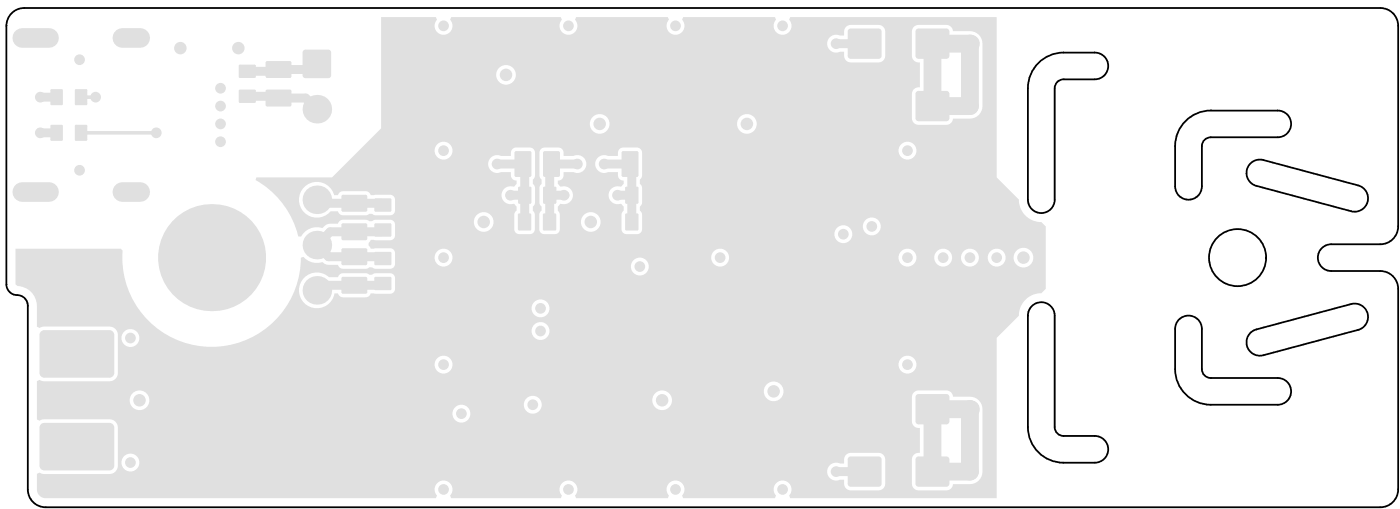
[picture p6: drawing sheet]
<svg xmlns="http://www.w3.org/2000/svg" width="261mm" height="95mm" viewBox="0 0 261 95" stroke-linecap="round" stroke-linejoin="round" font-family="sans-serif">
<g fill="none" stroke="#000" stroke-width=".33">
<path d="M2.2 2.5a3.3 3.3 0 0 1 2.3-1h253.2a3.3 3.3 0 0 1 3.4 3.3v37.4a3.3 3.3 0 0 1-3.4 3.3h-9.1a2.49 2.49 0 0 0-2.5 2.5 2.49 2.49 0 0 0 2.5 2.5h9.1a3.3 3.3 0 0 1 3.4 3.4v37.3a3.3 3.3 0 0 1-3.4 3.4h-249.2a3.3 3.3 0 0 1-3.3-3.3v-34.3a2 2 0 0 0-2-2 2 2 0 0 1-2-2v-48.2a3.3 3.3 0 0 1 1-2.3zM193.6 12.1a6.7 6.7 0 0 1 5-2.3h5.8a2.49 2.49 0 0 1 2.5 2.5 2.49 2.49 0 0 1-2.5 2.5h-5.8a1.67 1.67 0 0 0-1.7 1.7v20.7a2.5 2.5 0 0 1-2.5 2.5 2.5 2.5 0 0 1-2.5-2.5v-20.7a6.6 6.6 0 0 1 1.7-4.4zM221.1 22.9a6.7 6.7 0 0 1 5-2.3h12.5a2.49 2.49 0 0 1 2.5 2.5 2.49 2.49 0 0 1-2.5 2.5h-12.5a1.66 1.66 0 0 0-1.7 1.7v7.4a2.5 2.5 0 0 1-2.5 2.5 2.5 2.5 0 0 1-2.5-2.5v-7.4a6.6 6.6 0 0 1 1.7-4.4zM233.4 30.6a2.5 2.5 0 0 1 2.5-.8l17.7 4.8a2.49 2.49 0 0 1 1.8 3 2.49 2.49 0 0 1-3.1 1.8l-17.7-4.7a2.49 2.49 0 0 1-1.2-4.1zM192.5 57.3a2.5 2.5 0 0 1 2.8-.8 2.5 2.5 0 0 1 1.6 2.3v20.8a1.66 1.66 0 0 0 1.7 1.7h5.8a2.49 2.49 0 0 1 2.5 2.5 2.49 2.49 0 0 1-2.5 2.5h-5.8a6.7 6.7 0 0 1-6.7-6.7v-20.8l.1-.5zM220 59.8a2.5 2.5 0 0 1 2.7-.8 2.5 2.5 0 0 1 1.7 2.3v7.5a1.67 1.67 0 0 0 1.7 1.7h12.5a2.49 2.49 0 0 1 2.5 2.5 2.49 2.49 0 0 1-2.5 2.5h-12.5a6.7 6.7 0 0 1-6.7-6.7v-7.5l.1-.5zM233.6 61.9l1-.5 17.7-4.7a2.49 2.49 0 0 1 3.1 1.7 2.49 2.49 0 0 1-1.8 3.1l-17.7 4.7a2.49 2.49 0 0 1-2.9-1.2 2.49 2.49 0 0 1 .6-3.1z"/>
<circle cx="39.5" cy="48" r="5.3"/>
<circle cx="231.1" cy="48" r="5.3"/>
</g>
<path d="M2.9 46.4v6.6l.4 .3a3.7 3.7 0 0 1 3.6 3.7v3.9l.5 .3 .9-.3h12.1a1.56 1.56 0 0 1 1.6 1.5v7.5a1.56 1.56 0 0 1-1.6 1.2h-12.1l-.9-.3-.5 .3v7.1l.5 .2 .9-.2h12.6a1.57 1.57 0 0 1 1.1 1.5v7.5a1.57 1.57 0 0 1-1.6 1.2h-12.1l-.9-.3-.5 .2v3.1a1.62 1.62 0 0 0 1.6 1.5h72.9l.2-.5a1.67 1.67 0 0 1 .1-2.3 1.67 1.67 0 0 1 2.3 0 1.67 1.67 0 0 1 0 2.3l.2 .5h20.5l.2-.5-.1-.1a1.67 1.67 0 0 1 .2-2.3 1.67 1.67 0 0 1 2.3 .1 1.67 1.67 0 0 1 .1 2.3l.2 .5h17.1l.2-.5-.1-.1a1.67 1.67 0 0 1 .2-2.3 1.67 1.67 0 0 1 2.3 .1 1.67 1.67 0 0 1 .1 2.3l.2 .5h17.1l.2-.5-.1-.1a1.67 1.67 0 0 1 .2-2.3 1.67 1.67 0 0 1 2.3 .1 1.67 1.67 0 0 1 0 2.3l.3 .5h38.5v-29.9l4.2-4.2a4.1 4.1 0 0 1 4.1-4.1l.9-.8v-11.7l-.9-.8h-.3a4.2 4.2 0 0 1-3.8-4.2l-4.2-4.1v-29.9h-38.5l-.3 .5a1.67 1.67 0 0 1 0 2.3 1.67 1.67 0 0 1-2.3 0 1.67 1.67 0 0 1-.1-2.3l-.2-.5h-17.1l-.2 .5 .1 .1a1.67 1.67 0 0 1-.3 2.3 1.67 1.67 0 0 1-2.3-.1 1.67 1.67 0 0 1 0-2.3l-.2-.5h-17.1l-.2 .5 .1 .1a1.67 1.67 0 0 1-.3 2.3 1.67 1.67 0 0 1-2.3-.1 1.67 1.67 0 0 1 0-2.3l-.2-.5h-20.4l-.3 .5 .2 .1a1.67 1.67 0 0 1-.3 2.3 1.67 1.67 0 0 1-2.3-.1 1.67 1.67 0 0 1 0-2.3l-.2-.5h-10.2v20.7l-9.2 9.2h-14.1l-.2 .5a16.5 16.5 0 0 1 8 10.5h.5a3.3 3.3 0 0 1 4-1.6 1.84 1.84 0 0 1 1.4-.8h1.5l.3-.4 .7-.3h4.2l.7 .3 1.1-.3h2.7l.5 .1 .3 .3 .2 .5v2l-.3 .6-.7 .3-3.6-.1-.3 .6-.1 .3 .4 .8 3.6-.1 .7 .3 .3 .6-.1 2.2-.4 .6-.5 .1h-2.7l-1.1-.3-.7 .3h-4.2l-.7-.3-.3-.4-2.1-.1-.7-.4a3.7 3.7 0 0 1-3.6-1l-.5 .2a16.7 16.7 0 0 1-17.4 16.6 16.7 16.7 0 0 1-15.9-18l-.3-.3zM170.6 5l.9-.4h5.2a1.23 1.23 0 0 1 1.2 1.2h3.2a2.34 2.34 0 0 1 2.3 2.3v11.7a2.34 2.34 0 0 1-2.3 2.3h-3.2a1.23 1.23 0 0 1-1.2 1.2h-5.2a1.24 1.24 0 0 1-1.2-1.3v-4.5a1.28 1.28 0 0 1 1.5-1.2v-4.7h-.3a1.24 1.24 0 0 1-1.2-1.2v-4.5zM154.8 7.1a1.66 1.66 0 0 1 2-.5h.8a1.47 1.47 0 0 1 1.2-2h5.2a1.24 1.24 0 0 1 1.3 1.3v4.5a1.24 1.24 0 0 1-1.3 1.2h-5.2a1.24 1.24 0 0 1-1.2-1.2v-.7h-.8a1.67 1.67 0 0 1-2-.5 1.67 1.67 0 0 1 0-2.1zM92.6 14a1.85 1.85 0 0 1 3.7 0 1.85 1.85 0 0 1-3.7 0zM110.1 23.1a1.85 1.85 0 0 1 3.7 0 1.85 1.85 0 0 1-3.7 0zM137.6 23.1a1.85 1.85 0 0 1 3.7 0 1.85 1.85 0 0 1-3.7 0zM101 27.8l.7-.3h2.5l.7 .3a1.42 1.42 0 0 1 .3 1.3h1.9a1.67 1.67 0 0 1 2.4 1.5 1.67 1.67 0 0 1-2.4 1.5h-1.9a1.14 1.14 0 0 1-1 1.6 1.3 1.3 0 0 0 .4 1.1 1.72 1.72 0 0 1 2.4 1.6 1.72 1.72 0 0 1-2.4 1.6 1.37 1.37 0 0 0-.4 1.3l.2 .3 .1 .4v2.7l-.1 .5-.3 .3-.5 .2h-2l-.5-.2-.3-.3-.1-.5v-2.7l.1-.4 .3-.3v-.8l-.3-.3-.1-.5v-2.6l.1-.5 .3-.3a1.85 1.85 0 0 0-.3-1.4l-.1-4.4zM81.1 28.1a1.7 1.7 0 0 1 3.4 0 1.7 1.7 0 0 1-3.4 0zM167.8 28.1a1.68 1.68 0 0 1 3.3 0 1.68 1.68 0 0 1-3.3 0zM91.5 29.6a1.66 1.66 0 0 1 2-.5h1.9a1.16 1.16 0 0 1 1-1.6h2.8l.6 .5 .1 .5v4.4a1.85 1.85 0 0 0-.4 1.4l.3 .3 .1 .5v2.6l-.1 .5-.3 .3v.8l.2 .3 .2 .4v2.7l-.2 .5-.3 .3-.5 .2h-2l-.4-.2-.4-.3-.1-.5v-2.7l.1-.4 .4-.3a1.34 1.34 0 0 0-.5-1.3 1.72 1.72 0 0 1-2.4-1.6 1.72 1.72 0 0 1 2.4-1.6 1.04 1.04 0 0 0 .4-1.1l-.7-.3a1.42 1.42 0 0 1-.3-1.3h-1.9a1.67 1.67 0 0 1-2-.5 1.67 1.67 0 0 1 0-2zM111.5 29.6a1.66 1.66 0 0 1 2-.5h1.9a1.16 1.16 0 0 1 1-1.6h2.8l.6 .5 .1 .5v4.4a1.85 1.85 0 0 0-.4 1.4l.3 .3 .1 .5v2.6l-.1 .5-.3 .3v.8l.3 .3 .1 .4v2.7l-.1 .5-.4 .3-.4 .2h-2l-.5-.2-.3-.3-.2-.5v-2.7l.2-.4 .3-.3a1.36 1.36 0 0 0-.5-1.3 1.72 1.72 0 0 1-2.4-1.6 1.72 1.72 0 0 1 2.4-1.6 1.04 1.04 0 0 0 .4-1.1l-.7-.3a1.42 1.42 0 0 1-.3-1.3h-1.9a1.67 1.67 0 0 1-2-.5 1.67 1.67 0 0 1 0-2zM56.6 35.1a3.3 3.3 0 0 1 5.8 1.3h.7l.3-.5 .7-.3 4.4 .1 .5 .2 .2 .5 3.9-.1 .4 .3 .2 .4v2.5l-.4 .5-.5 .1h-2.7l-1.1-.2-.7 .2h-4.2l-.7-.2-.3-.5h-1.4a3.3 3.3 0 0 1-4.7 .4 3.3 3.3 0 0 1-.4-4.7zM108.5 41.4a1.85 1.85 0 0 1 3.7 0 1.85 1.85 0 0 1-3.7 0zM88.5 41.4a1.85 1.85 0 0 1 3.7 0 1.85 1.85 0 0 1-3.7 0zM161.1 42.2a1.7 1.7 0 0 1 3.4 0 1.7 1.7 0 0 1-3.4 0zM155.8 43.7a1.68 1.68 0 0 1 3.3 0 1.68 1.68 0 0 1-3.3 0zM81.1 48a1.7 1.7 0 0 1 3.4 0 1.7 1.7 0 0 1-3.4 0zM132.8 48a1.68 1.68 0 0 1 3.3 0 1.68 1.68 0 0 1-3.3 0zM167.8 48a1.68 1.68 0 0 1 3.3 0 1.68 1.68 0 0 1-3.3 0zM174.4 48a1.7 1.7 0 0 1 3.4 0 1.7 1.7 0 0 1-3.4 0zM179.4 48a1.7 1.7 0 0 1 3.4 0 1.7 1.7 0 0 1-3.4 0zM184.4 48a1.7 1.7 0 0 1 3.4 0 1.7 1.7 0 0 1-3.4 0zM189.3 48a1.85 1.85 0 0 1 3.6 0 1.85 1.85 0 0 1-3.6 0zM117.8 49.7a1.68 1.68 0 0 1 3.3 0 1.68 1.68 0 0 1-3.3 0zM56.6 52a3.3 3.3 0 0 1 4.8-.3h1.7l.3-.5 .7-.3h4.2l.7 .3 1.1-.3h2.7l.5 .2 .4 .5v2.5l-.2 .4-.4 .2h-3.9l-.2 .5-.5 .2h-4.4l-.7-.2-.3-.5h-.6a3.3 3.3 0 0 1-4.7 2.5 3.3 3.3 0 0 1-1.2-5.2zM99.3 57.5a1.68 1.68 0 0 1 3.3 0 1.68 1.68 0 0 1-3.3 0zM99.3 61.7a1.68 1.68 0 0 1 3.3 0 1.68 1.68 0 0 1-3.3 0zM22.7 63a1.68 1.68 0 0 1 3.3 0 1.68 1.68 0 0 1-3.3 0zM81.1 68a1.7 1.7 0 0 1 3.4 0 1.7 1.7 0 0 1-3.4 0zM167.8 68a1.68 1.68 0 0 1 3.3 0 1.68 1.68 0 0 1-3.3 0zM170.6 73.2l.9-.4h5.2a1.23 1.23 0 0 1 1.2 1.2h3.2a2.34 2.34 0 0 1 2.3 2.3v11.6a2.34 2.34 0 0 1-2.3 2.4h-3.2a1.23 1.23 0 0 1-1.2 1.1h-5.2a1.24 1.24 0 0 1-1.2-1.2v-4.5a1.28 1.28 0 0 1 1.5-1.3v-4.6h-.3a1.24 1.24 0 0 1-1.2-1.2v-4.6zM142.6 73a1.85 1.85 0 0 1 3.7 0 1.85 1.85 0 0 1-3.7 0zM24.2 74.6a1.85 1.85 0 0 1 3.7 0 1.85 1.85 0 0 1-3.7 0zM121.8 74.6a1.85 1.85 0 0 1 3.7 0 1.85 1.85 0 0 1-3.7 0zM97.8 75.5a1.7 1.7 0 0 1 3.4 0 1.7 1.7 0 0 1-3.4 0zM84.5 77.1a1.68 1.68 0 0 1 3.3 0 1.68 1.68 0 0 1-3.3 0zM22.7 86.2a1.68 1.68 0 0 1 3.3 0 1.68 1.68 0 0 1-3.3 0zM154.8 86.9a1.66 1.66 0 0 1 2-.5h.8a1.47 1.47 0 0 1 1.2-2h5.2a1.24 1.24 0 0 1 1.3 1.3v4.5a1.24 1.24 0 0 1-1.3 1.2h-5.2a1.24 1.24 0 0 1-1.2-1.2v-.8h-.8a1.67 1.67 0 0 1-2-.4 1.67 1.67 0 0 1 0-2.1z" fill="#e0e0e0"/>
<path d="M46.2 17.9h5.5l.3 .4h5.1l2.1 2.1M59.2 11.9l-1.1 1.1h-6.1l-.3 .3h-5.5M156.1 87.9h5.3" fill="none" stroke="#e0e0e0" stroke-width="1.7"/>
<circle cx="156.1" cy="8.1" r=".83" fill="#e0e0e0"/>
<path d="M156.1 8.1h5.3" fill="none" stroke="#e0e0e0" stroke-width="1.7"/>
<circle cx="181.1" cy="76.3" r="1.66" fill="#e0e0e0"/>
<path d="M174.1 76.3h7v11.6" fill="none" stroke="#e0e0e0" stroke-width="3.3"/>
<circle cx="174.1" cy="87.9" r="1.66" fill="#e0e0e0"/>
<path d="M174.1 8.1v11.7h7M174.1 76.3v11.6h7" fill="none" stroke="#e0e0e0" stroke-width="3.3"/>
<circle cx="174.1" cy="19.8" r="1.66" fill="#e0e0e0"/>
<path d="M174.1 8.1h7v11.7" fill="none" stroke="#e0e0e0" stroke-width="3.3"/>
<circle cx="181.1" cy="8.1" r="1.66" fill="#e0e0e0"/>
<path d="M97.6 30.6l.4 .3v5.5M103 30.6l-.4 .3v5.5M115.3 36.4h2.7M117.6 30.6l.4 .3v10.5M123 30.6l-.4 .3v10.5" fill="none" stroke="#e0e0e0" stroke-width="1.7"/>
<circle cx="117.6" cy="30.6" r=".83" fill="#e0e0e0"/>
<path d="M112.8 30.6h4.8" fill="none" stroke="#e0e0e0" stroke-width="1.7"/>
<circle cx="123" cy="30.6" r=".83" fill="#e0e0e0"/>
<path d="M123 30.6h4.8" fill="none" stroke="#e0e0e0" stroke-width="1.7"/>
<circle cx="97.6" cy="30.6" r=".83" fill="#e0e0e0"/>
<path d="M92.8 30.6h4.8" fill="none" stroke="#e0e0e0" stroke-width="1.7"/>
<circle cx="103" cy="30.6" r=".83" fill="#e0e0e0"/>
<path d="M103 30.6h4.8" fill="none" stroke="#e0e0e0" stroke-width="1.7"/>
<circle cx="105.3" cy="36.4" r=".83" fill="#e0e0e0"/>
<path d="M102.6 36.4h2.7" fill="none" stroke="#e0e0e0" stroke-width="1.7"/>
<circle cx="98" cy="36.4" r=".83" fill="#e0e0e0"/>
<path d="M7.5 18.1h3.1M7.5 24.8h3.1M59.2 37.2l.6 .7h11.4l.3 .3M95.3 36.4h2.7l-.1 5M102.6 36.4v5M71.5 42.9l-.3 .3h-9.6l-2.4 2.5 2.1 2.2h9.9l.3 .3M71.5 52.9l-.3 .3h-11.1l-.9 .9" fill="none" stroke="#e0e0e0" stroke-width="1.7"/>
<path d="M15.1 18.1h2.8M15.1 24.8h14.1" fill="none" stroke="#e0e0e0" stroke-width=".67"/>
<g fill="#e0e0e0">
<circle cx="110.3" cy="41.4" r="1.17"/>
<circle cx="181.1" cy="19.8" r="1.17"/>
<circle cx="139.5" cy="23.1" r="1.17"/>
<circle cx="123.6" cy="74.6" r="1.17"/>
<circle cx="181.1" cy="76.3" r="1.17"/>
<circle cx="144.5" cy="73" r="1.17"/>
<circle cx="44.5" cy="9" r="1.17"/>
<circle cx="132" cy="16.5" r="1.17"/>
<circle cx="33.7" cy="9" r="1.17"/>
<circle cx="90.3" cy="41.4" r="1.17"/>
<circle cx="191.1" cy="48" r="1.17"/>
<circle cx="26.1" cy="74.6" r="1.17"/>
<circle cx="24.4" cy="86.2" r="1"/>
<circle cx="24.4" cy="63" r="1"/>
<circle cx="86.2" cy="77.1" r="1"/>
<circle cx="94.5" cy="14" r="1.17"/>
<circle cx="112" cy="23.1" r="1.17"/>
<circle cx="119.5" cy="49.7" r="1"/>
<circle cx="156.1" cy="87.9" r="1"/>
<circle cx="156.1" cy="8.1" r="1"/>
<circle cx="181.1" cy="87.9" r="1"/>
<circle cx="181.1" cy="8.1" r="1"/>
<circle cx="100.9" cy="61.7" r="1"/>
<circle cx="99.5" cy="75.5" r="1"/>
<circle cx="111.1" cy="75.5" r="1"/>
<circle cx="109.7" cy="70.2" r="1"/>
<circle cx="100.9" cy="57.5" r="1"/>
<circle cx="144.8" cy="52.4" r="1"/>
<circle cx="157.5" cy="43.7" r="1"/>
<circle cx="162.8" cy="53.9" r="1"/>
<circle cx="162.8" cy="42.2" r="1"/>
<circle cx="134.5" cy="48" r="1"/>
<circle cx="41.2" cy="26.4" r="1"/>
<circle cx="169.4" cy="68" r="1"/>
<circle cx="146.1" cy="91.3" r="1"/>
<circle cx="126.1" cy="91.3" r="1"/>
<circle cx="106.1" cy="91.3" r="1"/>
<circle cx="82.8" cy="91.3" r="1"/>
<circle cx="82.8" cy="68" r="1"/>
<circle cx="82.8" cy="48" r="1"/>
<circle cx="82.8" cy="28.1" r="1"/>
<circle cx="82.8" cy="4.8" r="1"/>
<circle cx="106.1" cy="4.8" r="1"/>
<circle cx="126.1" cy="4.8" r="1"/>
<circle cx="146.1" cy="4.8" r="1"/>
<circle cx="169.4" cy="28.1" r="1"/>
<circle cx="169.4" cy="48" r="1"/>
<circle cx="186.1" cy="48" r="1"/>
<circle cx="181.1" cy="48" r="1"/>
<circle cx="176.1" cy="48" r="1"/>
<circle cx="92.8" cy="30.6" r="1"/>
<circle cx="107.8" cy="30.6" r="1"/>
<circle cx="112.8" cy="30.6" r="1"/>
<circle cx="127.8" cy="30.6" r="1"/>
<circle cx="105.3" cy="36.4" r="1"/>
<circle cx="95.3" cy="36.4" r="1"/>
<circle cx="115.3" cy="36.4" r="1"/>
<circle cx="125.3" cy="36.4" r="1"/>
<circle cx="14.9" cy="31.7" r="1"/>
<circle cx="14.9" cy="11.1" r="1"/>
<circle cx="41.2" cy="16.5" r="1"/>
<circle cx="41.2" cy="19.8" r="1"/>
<circle cx="41.2" cy="23.1" r="1"/>
<circle cx="29.2" cy="24.8" r="1"/>
<circle cx="7.5" cy="24.8" r="1"/>
<circle cx="7.5" cy="18.1" r="1"/>
<circle cx="17.9" cy="18.1" r="1"/>
</g>
<path d="M4.2 7.1h5M22.9 7.1h3.3M4.2 35.8h5M22.9 35.8h3.3" fill="none" stroke="#e0e0e0" stroke-width="3.7"/>
<g fill="#e0e0e0">
<path d="M56.6 9.5l.4-.2v.5h-.5z"/>
<path d="M56.5 14h.5v.6l-.2-.1z"/>
<path d="M61.3 14h.5l-.2 .5-.3 .1z"/>
<path d="M61.3 9.3h.3l.2 .5h-.5z"/>
<path d="M20.4 86.8h.9a.89 .89 0 0 1-.9 .9z"/>
<path d="M20.4 78.8a.89 .89 0 0 1 .9 .9h-.9z"/>
<path d="M7.6 79.1l.7-.3v.9h-.9z"/>
<path d="M7.4 86.8h.9v.9a.89 .89 0 0 1-.9-.9z"/>
<path d="M20.4 69.5h.9a.89 .89 0 0 1-.9 .9z"/>
<path d="M20.4 61.6a.89 .89 0 0 1 .9 .8h-.9z"/>
<path d="M7.6 61.8l.7-.2v.8h-.9z"/>
<path d="M7.4 69.5h.9v.9a.89 .89 0 0 1-.9-.9z"/>
<path d="M96.1 32.7h.3v.3z"/>
<path d="M98.9 32.7h.3l-.3 .3z"/>
<path d="M98.9 28.2l.3 .3h-.3z"/>
<path d="M96.1 28.3l.3-.1v.3h-.3z"/>
<path d="M101.4 32.7h.3v.3z"/>
<path d="M104.2 32.7h.4l-.4 .3z"/>
<path d="M104.2 28.2l.4 .3h-.4z"/>
<path d="M101.4 28.3l.3-.1v.3h-.3z"/>
<path d="M119 39.8l.2 .2h-.2z"/>
<path d="M116.8 39.9l.2-.1v.2h-.3z"/>
<path d="M116.7 42.7h.3v.3z"/>
<path d="M119 42.7h.2l-.2 .3z"/>
<path d="M123.6 39.8l.3 .2h-.3z"/>
<path d="M121.5 39.9l.1-.1v.2h-.2z"/>
<path d="M121.4 42.7h.2v.3z"/>
<path d="M123.6 42.7h.3l-.3 .3z"/>
<path d="M98.9 39.8l.3 .2h-.3z"/>
<path d="M96.8 39.9l.1-.1v.2h-.2z"/>
<path d="M96.7 42.7h.2v.3z"/>
<path d="M98.9 42.7h.3l-.3 .3z"/>
<path d="M103.6 39.8l.3 .2h-.3z"/>
<path d="M101.4 39.9l.2-.1v.2h-.2z"/>
<path d="M101.4 42.7h.2v.3z"/>
<path d="M103.6 42.7h.3l-.3 .3z"/>
<path d="M116.1 32.7h.3v.3z"/>
<path d="M118.9 32.7h.3l-.3 .3z"/>
<path d="M118.9 28.2l.3 .3h-.3z"/>
<path d="M116.1 28.3l.3-.1v.3h-.3z"/>
<path d="M121.4 32.7h.3v.3z"/>
<path d="M124.2 32.7h.3l-.3 .3z"/>
<path d="M124.2 28.2l.3 .3h-.3z"/>
<path d="M121.4 28.3l.3-.1v.3h-.3z"/>
<path d="M119 34.8l.2 .3h-.2z"/>
<path d="M116.8 34.9l.2-.1v.3h-.3z"/>
<path d="M116.7 37.7h.3v.3z"/>
<path d="M119 37.7h.2l-.2 .3z"/>
<path d="M123.6 34.8l.3 .3h-.3z"/>
<path d="M121.5 34.9l.1-.1v.3h-.2z"/>
<path d="M121.4 37.7h.2v.3z"/>
<path d="M123.6 37.7h.3l-.3 .3z"/>
<path d="M99 34.8l.2 .3h-.2z"/>
<path d="M96.8 34.9l.2-.1v.3h-.3z"/>
<path d="M96.7 37.7h.3v.3z"/>
<path d="M99 37.7h.2l-.2 .3z"/>
<path d="M103.6 34.8l.3 .3h-.3z"/>
<path d="M101.5 34.9l.1-.1v.3h-.2z"/>
<path d="M101.4 37.7h.2v.3z"/>
<path d="M103.6 37.7h.3l-.3 .3z"/>
<path d="M72.8 49.2h.3l-.3 .2z"/>
<path d="M72.8 47l.3 .2h-.3z"/>
<path d="M70 47h.1v.2h-.2z"/>
<path d="M69.9 49.2h.2v.2z"/>
<path d="M72.8 53.9h.3l-.3 .2z"/>
<path d="M72.8 51.6l.3 .3h-.3z"/>
<path d="M70 51.7l.1-.1v.3h-.2z"/>
<path d="M69.9 53.9h.2v.2z"/>
<path d="M72.8 39.2h.3l-.3 .3z"/>
<path d="M72.8 37l.3 .2h-.3z"/>
<path d="M70 37.1l.1-.1v.2h-.2z"/>
<path d="M69.9 39.2h.2v.3z"/>
<path d="M72.8 43.9h.3l-.3 .2z"/>
<path d="M72.8 41.6l.3 .3h-.3z"/>
<path d="M70 41.7l.1-.1v.3h-.2z"/>
<path d="M69.9 43.9h.2v.2z"/>
<path d="M63.8 46.4l.3-.1v.3h-.4z"/>
<path d="M63.7 49.1h.4v.3z"/>
<path d="M68.3 49.1h.3l-.3 .3z"/>
<path d="M68.3 46.3l.3 .3h-.3z"/>
<path d="M63.8 51.8l.3-.2v.3h-.4z"/>
<path d="M63.7 54.5h.4v.3z"/>
<path d="M68.3 54.5h.3l-.3 .3z"/>
<path d="M68.3 51.6l.3 .3h-.3z"/>
<path d="M63.8 36.5l.3-.2v.3h-.4z"/>
<path d="M63.7 39.2h.4v.3z"/>
<path d="M68.3 39.2h.3l-.3 .3z"/>
<path d="M68.3 36.3l.3 .3h-.3z"/>
<path d="M63.8 41.8l.3-.2v.4h-.4z"/>
<path d="M63.7 44.5h.4v.3z"/>
<path d="M68.3 44.5h.3l-.3 .3z"/>
<path d="M68.3 41.6l.3 .4h-.3z"/>
<path d="M44.6 16.8l.2-.1v.3h-.2z"/>
<path d="M44.6 18.9h.2v.3z"/>
<path d="M47.5 18.9h.3l-.3 .3z"/>
<path d="M47.5 16.7l.3 .3h-.3z"/>
<path d="M44.6 12.1l.2-.1v.3h-.2z"/>
<path d="M44.6 14.3h.2v.2z"/>
<path d="M47.5 14.3h.3l-.3 .2z"/>
<path d="M47.5 12l.3 .3h-.3z"/>
<path d="M54.1 19.5h.3l-.3 .4z"/>
<path d="M54.1 16.7l.3 .3h-.3z"/>
<path d="M49.6 16.9l.3-.2v.3h-.3z"/>
<path d="M49.6 19.5h.3v.4z"/>
<path d="M54.1 14.2h.3l-.3 .3z"/>
<path d="M54.1 11.4l.3 .3h-.3z"/>
<path d="M49.6 11.5l.3-.1v.3h-.3z"/>
<path d="M49.6 14.2h.3v.3z"/>
<path d="M11.5 23.3l.2 .2h-.2z"/>
<path d="M9.5 23.3h.1v.2h-.2z"/>
<path d="M9.4 26h.2v.3z"/>
<path d="M11.5 26h.2l-.2 .3z"/>
<path d="M16.1 23.3l.2 .2h-.2z"/>
<path d="M14 23.3h.2v.2h-.2z"/>
<path d="M14 26h.2v.3z"/>
<path d="M16.1 26h.2l-.2 .3z"/>
<path d="M11.5 16.6l.2 .3h-.2z"/>
<path d="M9.5 16.7l.1-.1v.3h-.2z"/>
<path d="M9.4 19.4h.2v.2z"/>
<path d="M11.5 19.4h.2l-.2 .2z"/>
<path d="M16.1 16.6l.2 .3h-.2z"/>
<path d="M14 16.7l.2-.1v.3h-.2z"/>
<path d="M14 19.4h.2v.2z"/>
<path d="M16.1 19.4h.2l-.2 .2z"/>
<path d="M158.3 90.2h.5v.6l-.4-.3z"/>
<path d="M164 90.2h.6l-.1 .3-.5 .3z"/>
<path d="M164 85.1l.3 .1 .3 .5h-.6z"/>
<path d="M158.4 85.4l.4-.3v.6h-.5z"/>
<path d="M170.9 90.2h.6v.6l-.5-.3z"/>
<path d="M176.7 90.2h.6a.57 .57 0 0 1-.6 .6z"/>
<path d="M176.7 85.1l.3 .1 .3 .5h-.6z"/>
<path d="M171 85.4l.5-.3v.6h-.6z"/>
<path d="M176.7 73.5a.57 .57 0 0 1 .6 .5h-.6z"/>
<path d="M171 73.7l.5-.2v.5h-.6z"/>
<path d="M170.9 78.6h.6v.5l-.5-.3z"/>
<path d="M176.7 78.6h.6a.57 .57 0 0 1-.6 .5z"/>
<path d="M164 73.5a.57 .57 0 0 1 .6 .5h-.6z"/>
<path d="M158.4 73.7l.4-.2v.5h-.5z"/>
<path d="M158.3 78.6h.5v.5l-.4-.3z"/>
<path d="M164 78.6h.6l-.1 .2-.5 .3z"/>
<path d="M158.3 10.4h.5v.6a.57 .57 0 0 1-.5-.6z"/>
<path d="M164 10.4h.6l-.1 .3-.5 .3z"/>
<path d="M164 5.3l.5 .3 .1 .3h-.6z"/>
<path d="M158.4 5.6l.4-.3v.6h-.5z"/>
<path d="M170.9 10.4h.6v.6a.57 .57 0 0 1-.6-.6z"/>
<path d="M176.7 10.4h.6a.57 .57 0 0 1-.6 .6z"/>
<path d="M176.7 5.3l.3 .1 .3 .5h-.6z"/>
<path d="M171 5.6l.5-.3v.6h-.6z"/>
<path d="M176.7 17a.57 .57 0 0 1 .6 .5h-.6z"/>
<path d="M171 17.2l.5-.2v.5h-.6z"/>
<path d="M170.9 22h.6v.6l-.3-.1z"/>
<path d="M176.7 22h.6a.57 .57 0 0 1-.6 .6z"/>
<path d="M164 17a.57 .57 0 0 1 .6 .5h-.6z"/>
<path d="M158.4 17.2l.4-.2v.5h-.5z"/>
<path d="M158.3 22h.5v.6l-.4-.3z"/>
<path d="M164 22h.6l-.3 .5-.3 .1z"/>
<circle cx="39.5" cy="48" r="10"/>
<circle cx="59.2" cy="54.1" r="2.66"/>
<circle cx="59.2" cy="20.4" r="2.66"/>
<circle cx="59.2" cy="37.2" r="2.66"/>
<circle cx="59.2" cy="45.7" r="2.66"/>
</g>
<g fill="#e0e0e0">
<path d="M56.5 9.8l.5-.5h4.3l.5 .5v4.2l-.5 .6h-4.3l-.5-.6z" fill-rule="evenodd"/>
<path d="M7.4 79.7l.9-.9h12.1l.9 .9v7.1l-.9 .9h-12.1l-.9-.9z" fill-rule="evenodd"/>
<path d="M7.4 62.4l.9-.8h12.1l.9 .8v7.1l-.9 .9h-12.1l-.9-.9z" fill-rule="evenodd"/>
<path d="M96.1 28.5l.3-.3h2.5l.3 .3v4.2l-.3 .3h-2.5l-.3-.3z" fill-rule="evenodd"/>
<path d="M101.4 28.5l.3-.3h2.5l.4 .3v4.2l-.4 .3h-2.5l-.3-.3z" fill-rule="evenodd"/>
<path d="M116.7 40l.3-.2h2l.2 .2v2.7l-.2 .3h-2l-.3-.3z" fill-rule="evenodd"/>
<path d="M121.4 40l.2-.2h2l.3 .2v2.7l-.3 .3h-2l-.2-.3z" fill-rule="evenodd"/>
<path d="M96.7 40l.2-.2h2l.3 .2v2.7l-.3 .3h-2l-.2-.3z" fill-rule="evenodd"/>
<path d="M101.4 40l.2-.2h2l.3 .2v2.7l-.3 .3h-2l-.2-.3z" fill-rule="evenodd"/>
<path d="M116.1 28.5l.3-.3h2.5l.3 .3v4.2l-.3 .3h-2.5l-.3-.3z" fill-rule="evenodd"/>
<path d="M121.4 28.5l.3-.3h2.5l.3 .3v4.2l-.3 .3h-2.5l-.3-.3z" fill-rule="evenodd"/>
<path d="M116.7 35.1l.3-.3h2l.2 .3v2.6l-.2 .3h-2l-.3-.3z" fill-rule="evenodd"/>
<path d="M121.4 35.1l.2-.3h2l.3 .3v2.6l-.3 .3h-2l-.2-.3z" fill-rule="evenodd"/>
<path d="M96.7 35.1l.3-.3h2l.2 .3v2.6l-.2 .3h-2l-.3-.3z" fill-rule="evenodd"/>
<path d="M101.4 35.1l.2-.3h2l.3 .3v2.6l-.3 .3h-2l-.2-.3z" fill-rule="evenodd"/>
<path d="M69.9 47.2l.2-.2h2.7l.3 .2v2l-.3 .2h-2.7l-.2-.2z" fill-rule="evenodd"/>
<path d="M69.9 51.9l.2-.3h2.7l.3 .3v2l-.3 .2h-2.7l-.2-.2z" fill-rule="evenodd"/>
<path d="M69.9 37.2l.2-.2h2.7l.3 .2v2l-.3 .3h-2.7l-.2-.3z" fill-rule="evenodd"/>
<path d="M69.9 41.9l.2-.3h2.7l.3 .3v2l-.3 .2h-2.7l-.2-.2z" fill-rule="evenodd"/>
<path d="M63.7 46.6l.4-.3h4.2l.3 .3v2.5l-.3 .3h-4.2l-.4-.3z" fill-rule="evenodd"/>
<path d="M63.7 51.9l.4-.3h4.2l.3 .3v2.6l-.3 .3h-4.2l-.4-.3z" fill-rule="evenodd"/>
<path d="M63.7 36.6l.4-.3h4.2l.3 .3v2.6l-.3 .3h-4.2l-.4-.3z" fill-rule="evenodd"/>
<path d="M63.7 42l.4-.4h4.2l.3 .4v2.5l-.3 .3h-4.2l-.4-.3z" fill-rule="evenodd"/>
<path d="M44.6 17l.2-.3h2.7l.3 .3v1.9l-.3 .3h-2.7l-.2-.3z" fill-rule="evenodd"/>
<path d="M44.6 12.3l.2-.3h2.7l.3 .3v2l-.3 .2h-2.7l-.2-.2z" fill-rule="evenodd"/>
<path d="M49.6 17l.3-.3h4.2l.3 .3v2.5l-.3 .4h-4.2l-.3-.4z" fill-rule="evenodd"/>
<path d="M49.6 11.7l.3-.3h4.2l.3 .3v2.5l-.3 .3h-4.2l-.3-.3z" fill-rule="evenodd"/>
<path d="M9.4 23.5l.2-.2h1.9l.2 .2v2.5l-.2 .3h-1.9l-.2-.3z" fill-rule="evenodd"/>
<path d="M14 23.5l.2-.2h1.9l.2 .2v2.5l-.2 .3h-1.9l-.2-.3z" fill-rule="evenodd"/>
<path d="M9.4 16.9l.2-.3h1.9l.2 .3v2.5l-.2 .2h-1.9l-.2-.2z" fill-rule="evenodd"/>
<path d="M14 16.9l.2-.3h1.9l.2 .3v2.5l-.2 .2h-1.9l-.2-.2z" fill-rule="evenodd"/>
<path d="M158.3 85.7l.5-.6h5.2l.6 .6v4.5l-.6 .6h-5.2l-.5-.6z" fill-rule="evenodd"/>
<path d="M170.9 85.7l.6-.6h5.2l.6 .6v4.5l-.6 .6h-5.2l-.6-.6z" fill-rule="evenodd"/>
<path d="M170.9 74l.6-.5h5.2l.6 .5v4.6l-.6 .5h-5.2l-.6-.5z" fill-rule="evenodd"/>
<path d="M158.3 74l.5-.5h5.2l.6 .5v4.6l-.6 .5h-5.2l-.5-.5z" fill-rule="evenodd"/>
<path d="M158.3 5.9l.5-.6h5.2l.6 .6v4.5l-.6 .6h-5.2l-.5-.6z" fill-rule="evenodd"/>
<path d="M170.9 5.9l.6-.6h5.2l.6 .6v4.5l-.6 .6h-5.2l-.6-.6z" fill-rule="evenodd"/>
<path d="M170.9 17.5l.6-.5h5.2l.6 .5v4.5l-.6 .6h-5.2l-.6-.6z" fill-rule="evenodd"/>
<path d="M158.3 17.5l.5-.5h5.2l.6 .5v4.5l-.6 .6h-5.2l-.5-.6z" fill-rule="evenodd"/>
</g>
</svg>
